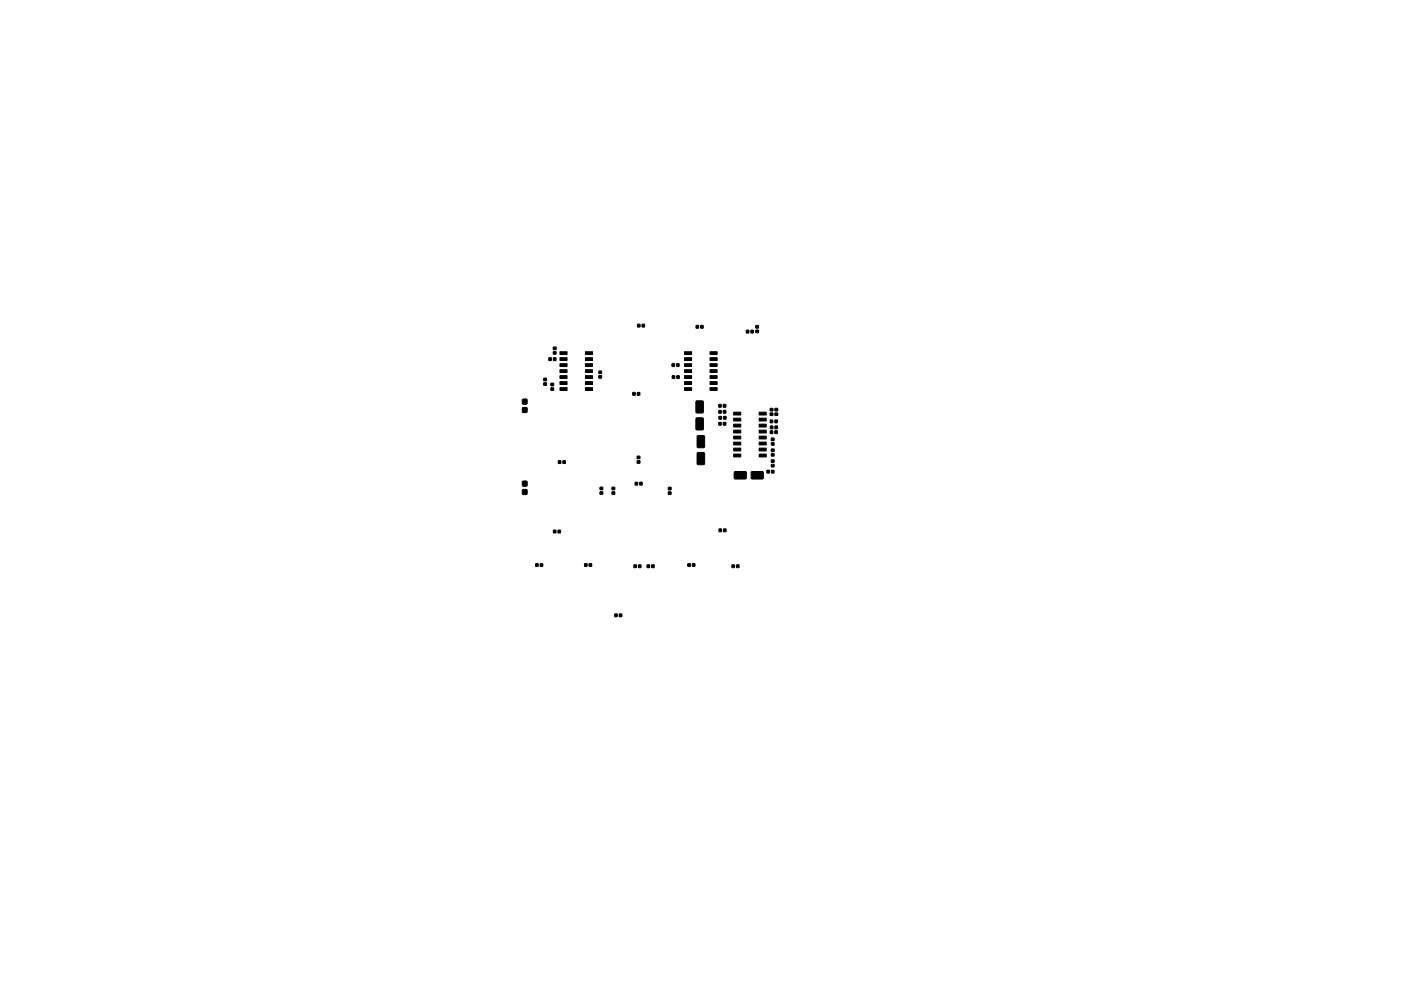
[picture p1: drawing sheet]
<svg xmlns="http://www.w3.org/2000/svg" width="297mm" height="210mm" viewBox="0 0 297 210" stroke-linecap="round" stroke-linejoin="round" font-family="sans-serif">
<g fill="#000" stroke="#000" stroke-width=".21">
<path d="M116.4 75.9h.5v.6h-.5zM117.4 75.9h.5l-.1 .6h-.5zM117.3 74.6h.6v.5h-.6zM117.3 73.7l.6-.1v.5l-.6 .1zM118.7 78.4h1.5v.6h-1.5zM118.7 77.2h1.5v.6h-1.5zM118.7 75.9h1.5v.6h-1.5zM118.7 74.6h1.5v.6h-1.5zM124.1 74.6h1.5v.6h-1.5zM124.1 75.9h1.5v.6h-1.5zM124.1 77.2h1.5v.6h-1.5zM124.1 78.4h1.5v.6h-1.5z"/>
<path d="M127 79.7h.5v.5h-.5zM127 78.7h.5v.5h-.5zM135.2 68.8h.5v.6l-.5-.1zM136.1 68.8h.6l-.1 .6-.5-.1zM142.5 77.2h.5v.6l-.5-.1zM142.5 79.7h.6l-.1 .6h-.5zM143.5 77.2h.5v.6l-.5-.1zM143.5 79.7h.5v.6h-.5zM145.1 74.6h1.5v.6h-1.5zM145.1 75.9h1.5v.6h-1.5zM145.1 77.2h1.5v.6h-1.5zM145.1 78.4h1.5v.6h-1.5z"/>
<path d="M147.6 69.1h.5v.5h-.5zM148.6 69.1h.5v.5h-.5zM150.5 78.4h1.5v.6h-1.5zM150.5 77.2h1.5v.6h-1.5zM150.5 75.9h1.5v.6h-1.5zM150.5 74.6h1.5v.6h-1.5zM158.2 70.1h.6l-.1 .5h-.5zM159.2 70.1h.5v.5h-.5zM160.3 70.1l.5-.1v.5l-.5 .1zM160.3 69.1h.5v.5h-.5zM110.8 86.5h.9v1h-.9zM110.8 84.7h.9v1h-.9z"/>
<path d="M115.3 81.2h.5l.1 .5h-.6zM115.3 80.3h.5l.1 .5h-.6zM116.8 82.3h.6v.5h-.6zM116.8 81.3h.6v.5h-.6zM118.7 82.2h1.5v.6h-1.5zM118.7 81h1.5v.6h-1.5zM118.7 79.7h1.5v.6h-1.5zM118.4 97.8h.5v.5h-.5zM119.4 97.8h.5v.5h-.6zM124.1 79.7h1.5v.6h-1.5zM124.1 81h1.5v.6h-1.5zM124.1 82.2h1.5v.6h-1.5z"/>
<path d="M134.2 83.3h.5v.5h-.5zM135.1 83.3h.5v.5h-.5zM135.1 96.8h.5l.1 .5h-.6zM135.1 97.8h.5l.1 .5h-.6zM145.1 79.7h1.5v.6h-1.5zM145.1 81h1.5v.6h-1.5zM145.1 82.2h1.5v.6h-1.5zM147.6 88.7l1.3-.1 .2 .2v2.2l-.1 .2h-1.2l-.2-.1zM147.6 85.1l1.3-.1 .2 .2v2.2l-.1 .2h-1.2l-.2-.1zM147.9 92.5l1.2-.1 .3 .1v2.2l-.1 .3h-1.3l-.2-.1zM147.9 96.1l1.2-.1 .3 .1v2.2l-.1 .3h-1.3l-.2-.1zM150.5 82.2h1.5v.6h-1.5z"/>
<path d="M150.5 81h1.5v.6h-1.5zM150.5 79.7h1.5v.6h-1.5zM152.4 85.8h.5v.6h-.5zM152.4 87.1h.5v.6l-.5-.1zM152.4 89.6h.5v.6h-.5zM152.4 88.4h.6l-.1 .5h-.5zM153.4 85.8h.5v.6h-.5zM153.4 87.1h.5v.6l-.5-.1zM153.4 89.6h.5v.6h-.5zM153.4 88.4h.5v.5h-.5zM155.6 87.5h1.5v.6h-1.5zM155.6 88.7h1.5v.6h-1.5z"/>
<path d="M155.6 90h1.5v.6h-1.5zM155.6 91.3h1.5v.6h-1.5zM155.6 92.5h1.5v.6h-1.5zM155.6 93.8h1.5v.6h-1.5zM155.6 95.1h1.5v.6h-1.5zM155.6 96.3h1.5v.6h-1.5zM161 96.3h1.5v.6h-1.5zM161 95.1h1.5v.6h-1.5zM161 93.8h1.5v.6h-1.5zM161 92.5h1.5v.6h-1.5zM161 91.3h1.5v.6h-1.5zM161 90h1.5v.6h-1.5z"/>
<path d="M161 88.7h1.5v.6h-1.5zM161 87.5h1.5v.6h-1.5zM162.6 99.8h.5v.6l-.5-.1zM163.3 91.4h.5v.6h-.5zM163.3 89.1h.5v.6h-.5zM163.3 90.4h.6l-.1 .6-.5-.1zM163.3 87.6h.5l.1 .5h-.6zM163.3 86.7l.5-.1 .1 .5-.6 .1zM163.6 99.8h.5v.6l-.5-.1zM163.6 93h.5v.5h-.5zM163.6 93.9h.5v.5h-.5zM163.6 97.6h.5v.5h-.5z"/>
<path d="M163.6 98.5h.5v.5l-.5 .1zM163.6 95.3h.5v.5h-.5zM163.6 96.2h.5v.5l-.5 .1zM164.3 91.4h.5v.6h-.5zM164.3 89.1h.5v.6h-.5zM164.3 90.4h.5v.6l-.5-.1zM164.3 87.6h.6v.5h-.6zM164.3 86.7l.6-.1v.5l-.6 .1zM110.8 102.1h.9v1h-.9zM110.8 103.9h.9v1h-.9zM113.6 119.6h.5v.6l-.5-.1zM114.6 119.6h.5l-.1 .6-.5-.1z"/>
<path d="M117.4 112.5h.5l-.1 .6-.5-.1zM118.3 112.5h.5v.6l-.5-.1zM124 119.6h.5l-.1 .6-.5-.1zM124.9 119.6h.5v.6l-.5-.1zM127.2 104.3h.6v.5l-.6 .1zM127.2 103.4h.6v.5h-.6zM129.8 103.4h.5v.5h-.5zM129.8 104.3h.5v.5l-.5 .1zM134.4 119.9h.5v.5h-.5zM134.7 102.3h.5v.6h-.5zM135.4 119.9h.5v.5h-.5zM135.6 102.3h.6l-.1 .6h-.5z"/>
<path d="M137.2 119.9h.5v.5h-.5zM138.2 119.9h.5v.5h-.5zM141.7 104.4h.6v.5h-.6zM141.7 103.4h.6v.5h-.6zM145.8 119.6h.6l-.1 .6-.5-.1zM146.8 119.6h.5v.6l-.5-.1zM152.4 112.2l.6 .1-.1 .5h-.5zM153.4 112.2l.5 .1v.5h-.5zM155.2 119.9h.5v.5h-.5zM156.2 119.9h.5v.5h-.5zM155.7 100.1h2.4l.1 .2v1.2l-.2 .1h-2.2l-.2-.2zM159.3 100.1h2.4l.1 .2v1.2l-.2 .1h-2.2l-.1-.2z"/>
<path d="M130.4 130.3h.5l-.1 .5h-.5zM131.3 130.3h.5v.5h-.5z"/>
</g>
</svg>
